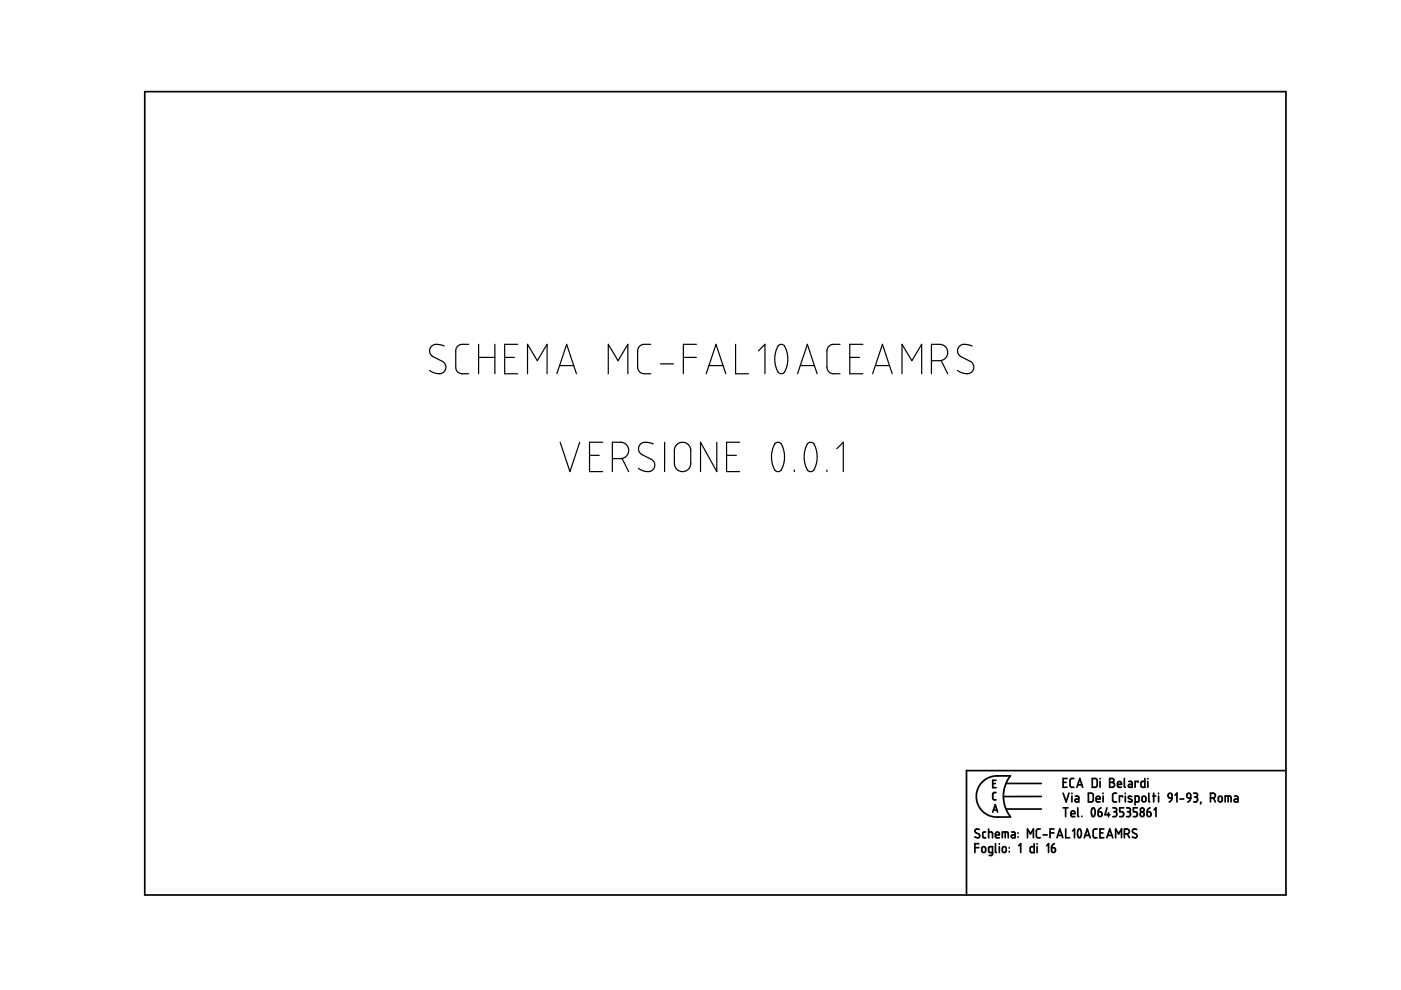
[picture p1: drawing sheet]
<svg xmlns="http://www.w3.org/2000/svg" width="297mm" height="210mm" viewBox="0 0 297 210" stroke-linecap="round" stroke-linejoin="round" font-family="sans-serif">
<g fill="none" stroke="#000" stroke-width=".36">
<path d="M30.7 19.4h241.9v170.4h-241.9zM206.7 179.7h.8M207.5 178.9h-.8v1.9M207.6 175.9l-.6-.1-.3 .4 .1 .3 .8 .4 .1 .5-.2 .2-.8-.2M208.2 179.7l.5-.2 .3 .3v.6l-.3 .3-.5-.1zM209 176.4h-.4l-.2 .2v.9l.2 .1h.4M209.6 176.4l.8 .1v1.1M209.6 175.8v1.8M210.5 166.1h.5M210.5 172.2l.5-1.6 .5 1.6M210.6 171.7h.8M211.1 177h.8l-.1-.5-.2-.1-.4 .1-.1 .9 .2 .2h.6"/>
<path d="M211.1 178.9v1.7l.2 .2M211.2 168h-.4l-.3 .3v1.1l.7 .2M211.2 165.4h-.7v1.6h.7M211.9 178.9v.1M211.9 179.5v1.3M212.5 177.6v-1.2h1.1l.2 1.2M212.6 179.7l.4-.2 .3 .3v.6l-.3 .3-.4-.1zM213.1 176.4v1.2M213.3 166.1h7.5M213.3 171.5h7.5M214 179.7v.1M214.2 164.5h-3.5l-.9 .3-.9 .5-.7 .6-.7 .9-.4 1-.1 1.1 .1 1.1 .4 .9 .7 1 .8 .6 .8 .5 .9 .2h3.5"/>
<path d="M214.2 164.5l-1 1.7-.5 2.2 .1 1.3 .3 1.3 1.1 2.1M214.5 176.4h.5l.2 .2v1h-.5a.31 .31 0 0 1-.3-.3 .31 .31 0 0 1 .3-.3h.5M215.8 176.6v.1M215.8 177.4v.1M216 179.3l.4-.4v1.9M217.8 177.6v-1.8l.7 1 .6-1v1.8M219.3 178.9v1.9l-.7-.1-.2-.3v-.7l.3-.2h.6M219.9 178.9v.1M219.9 179.5v1.3M220.6 175.8h-.6l-.3 .3 .1 1.3 .2 .2h.6M220.8 168.9h-8.1M221.2 177h.8"/>
<path d="M221.9 179.3l.4-.4v1.9M222.6 176.6h.9M222.9 179.7l.8 .2 .1 .5-.2 .3-.2 .1-.4-.2zM223.5 175.8h-.9v1.8M223.6 178.9l-.5 .3-.2 .5M224.1 177.6l.6-1.8 .6 1.8M224.3 177.1h.8M225.4 165.9h.6M225.4 168.2l.6 1.8 .7-1.8M225.4 171.3h1M225.9 171.3v1.8M226 175.8v1.8h.8"/>
<path d="M226.2 165.1h-.8v1.8h.8M227.1 172.5h.8l-.1-.5-.4-.1-.3 .2v.8l.2 .2h.6M227.3 168.2v.1M227.3 168.8v1.2M227.4 176.2l.4-.4v1.8M227.7 165.1h-.6l-.2 .3v1.4l.3 .1h.5M228 168.8h.5l.2 .2v1h-.5a.31 .31 0 0 1-.3-.3 .31 .31 0 0 1 .3-.3h.5M228.3 166.9l.6-1.8 .7 1.8M228.5 166.4h.9M228.5 171.3v1.7l.2 .1M228.7 175.8a.62 .62 0 0 1 .6 .8l-.1 .7a.37 .37 0 0 1-.5 .3 .37 .37 0 0 1-.2-.5v-.6zM229.4 173.1h.1"/>
<path d="M229.9 177.6l.6-1.8 .6 1.8M230.1 177.1h.9M230.8 168.2h.7l.3 .3v1.2l-.3 .3h-.7zM231.6 165.1h.7l.3 .2v1.3l-.2 .3h-.8zM231.6 171.4a.53 .53 0 0 1 .5 .2 .53 .53 0 0 1 .1 .5l-.1 .7a.34 .34 0 0 1-.4 .3 .34 .34 0 0 1-.3-.4v-.6zM232.4 169.4h.8v-.3l-.2-.3-.5 .1-.1 .9 .2 .2h.6M232.6 175.8h-.5l-.3 .3v1.3l.3 .2h.5M232.8 172.1h.6l.2 .2 .1 .5-.2 .3h-.3l-.3-.1zM233.2 176.6h.6M233.2 165.1v.1M233.2 165.7v1.2M233.4 171.3l-.4 .3-.2 .5"/>
<path d="M233.9 168.2v.1M233.9 168.8v1.2M234 175.8h-.8v1.8h.8M234.7 177.6l.6-1.8 .6 1.8M234.7 171.3l-.4 1.4h1M234.8 177.1h1M235 172.3v.8M235.3 165.1h.6l.3 .3-.1 .4-.3 .1 .4 .1 .1 .3-.1 .4-.3 .2h-.6zM235.3 165.9h.5M235.9 171.3h.7l.1 .2 .1 .3-.4 .3M236.2 172.1h.2M236.4 172.1l.3 .2 .1 .5-.3 .3h-.6"/>
<path d="M236.5 177.6v-1.8l.7 1 .6-1v1.8M236.7 168.2h-.5l-.3 .3v1.3l.3 .2h.5M236.9 166.3h.9l-.2-.5-.3-.1-.3 .1-.1 .9 .2 .2h.7M238 169v-.2h-.7v1.2M238.2 171.3h-.8v.8h.6l.2 .4-.1 .6h-.7M238.4 165.1v1.7l.2 .1M238.4 176.8l.9-.1 .1-.3v-.4l-.4-.2h-.6v1.8M238.6 168.2v.1M238.6 168.8v1.2M238.8 171.3h.5l.3 .2v.4l-.3 .2M239 176.8l.4 .8M239.1 172.1h.2"/>
<path d="M239.3 172.1l.4 .3-.1 .5-.2 .2h-.6M239.3 165.7h.5l.3 .2v1h-.6a.31 .31 0 0 1-.3-.3 .31 .31 0 0 1 .3-.3h.6M239.9 168.9l-.2-.1a.29 .29 0 0 0-.4 .1 .29 .29 0 0 0 .1 .4l.5 .2a.33 .33 0 0 1 0 .5 .33 .33 0 0 1-.5 0l-.2-.1M240.7 170l.7-.1 .1-.9-.2-.2h-.6v1.9M241 175.9l-.6-.1-.3 .5 .1 .2 .8 .5 .1 .4-.3 .2-.7-.2M241.1 171.3h-.8v.8h.6l.2 .3-.1 .7h-.7M241.3 165.9v-.2h-.6v1.2M241.9 172.3l.2-.2 .4 .2 .1 .5-.1 .2-.4 .1-.2-.1zM242.2 169l.2-.2 .4 .1 .2 .8-.2 .2-.4 .1-.3-.2zM242.7 165.1v1.8h-.6l-.2-.2 .1-.9 .2-.1h.5M243.2 172.1l.7 .2v.7l-.4 .1-.2-.1zM243.4 165.1v.1"/>
<path d="M243.4 165.7v1.2M243.6 168.2v1.6l.2 .2M243.8 171.3l-.4 .3-.2 .5M244.4 168.8h.6M244.6 168.2v1.8M244.7 171.7l.4-.4v1.8M245.6 168.2v.1M245.6 168.8v1.2M247.7 168.4l.3-.2 .4 .1 .1 .9-.7-.1zM248.5 169.2l-.2 .5-.4 .3M249.1 168.6l.4-.4v1.8M250.2 169.4h.8"/>
<path d="M251.7 168.3l.3-.1 .3 .1 .2 .9h-.6l-.2-.2zM252.5 169.2l-.2 .5-.5 .3M253.1 168.2l.7 .1 .1 .4-.4 .3M253.3 169h.2M253.5 169l.4 .2v.5l-.2 .3h-.6M254.6 170l-.1 .5M256.6 169.2l.9-.1 .2-.3-.1-.4-.4-.2h-.6v1.8M257.3 169.2l.4 .8M258.4 169l.2-.2 .4 .1 .1 .8-.1 .2-.4 .1-.3-.2zM259.8 170v-1.2l1.1 .1 .1 1.1M260.4 168.8v1.2M261.7 168.8h.6l.2 .3v.9h-.6a.31 .31 0 0 1-.3-.3 .31 .31 0 0 1 .3-.3h.6"/>
<path d="M272.6 163.4h-67.7v26.4M210.4 180.8h-.5l-.3-.2v-.9l.2-.2h.6v1.6l-.2 .3h-.5M214 180.6v.1"/>
<circle cx="242.2" cy="171.7" r=".42"/>
</g>
<g fill="none" stroke="#000" stroke-width=".25">
<path d="M94.2 73.4l-1.3-.4-1 .1-.6 .5-.2 .9 .1 .6 .5 .4 2.5 1.5 .4 .8-.2 .7-.4 .5-.8 .2-1.1-.1-1-.6M99.4 73l-1.9 .1-.6 .4-.3 .7v3.9l.2 .4 .5 .5 .5 .2h1.6M101.5 73v6.2M101.5 75.8h3.4M104.9 73v6.2M107 75.8h2.1M109.8 73h-2.8v6.2h2.8M111.8 79.2v-6.2l2.1 3.5 2.1-3.5v6.2M118.1 79.2l2-6.2 2.1 6.2M118.6 77.5h3M129 79.2v-6.2l2 3.5 2.1-3.5v6.2M138 73l-2 .1-.6 .5-.2 .7v3.6l.2 .6 .7 .7h1.9"/>
<path d="M140 77.2h2.8M144.9 75.8h2.8M147.7 73h-2.8v6.2M149.7 79.2l2.1-6.2 2.1 6.2M150.3 77.5h3M156 73v6.2h2.7M160.8 74.4l1.4-1.4v6.2M165 73.3l.6-.3 .7 .3 .5 1.1 .2 1.1v1.3l-.3 1.3-.4 .9-.6 .2-.5-.1-.3-.3-.6-2 .1-1.9zM169.1 79.2l2.1-6.2 2 6.2M169.7 77.5h3M178.1 73l-1.9 .1-.6 .4-.3 .9v3.5l.2 .6 .8 .7h1.8M180.2 75.8h2"/>
<path d="M182.9 73h-2.7v6.2h2.7M185 79.2l2.1-6.2 2.1 6.2M185.6 77.5h3M191.2 79.2v-6.2l2.1 3.5 2.1-3.5v6.2M197.5 76.5h2l.6-.3 .5-.4 .3-.6v-.7l-.2-.6-.4-.5-.8-.4h-2v6.2M199.5 76.4l1.4 2.8M206.1 73.4l-1.2-.4-1 .1-.7 .5-.2 .9 .5 .9 2.7 1.6 .3 .8-.3 .8-.4 .5-.8 .1-1.1-.2-.9-.5M118.8 93.8l2 6.2 2.1-6.2M125 96.5h2.1M127.8 93.8h-2.8v6.2h2.8M129.8 97.2h2.2l.9-.6 .3-.5 .1-.9-.6-1-.8-.4h-2.1v6.2M131.9 97.2l1.4 2.8"/>
<path d="M138.5 94.1l-1.2-.3-1.1 .1-.6 .5-.2 .7 .1 .6 .4 .5 2.2 1.2 .5 .4 .2 .7-.2 .9-.5 .5-1 .1-1-.3-.7-.4M140.9 93.8v6.2M143.6 94.1l.7-.3 1 .1 .7 .4 .4 .7v3.5l-.4 .9-.7 .5-.8 .1-.6-.2-.6-.5-.2-.5-.1-3.4 .2-.7zM152 93.8v6.2l-3.5-6.2v6.2M154.1 96.5h2M156.8 93.8h-2.7v6.2h2.7M164.3 94.1l.6-.3 .6 .2 .4 .7 .4 1.4v1.2l-.2 1.2-.4 1.2-.6 .3h-.4l-.4-.3-.7-1.8v-1.8zM168.4 99.7v.3M171.2 94.1l.6-.3 .6 .2 .4 .7 .4 1.4v1.2l-.2 1.4-.4 1-.6 .3h-.4l-.4-.3-.7-2 .1-1.8zM175.3 99.7v.3M177.4 95.1l1.4-1.3v6.2"/>
</g>
</svg>
